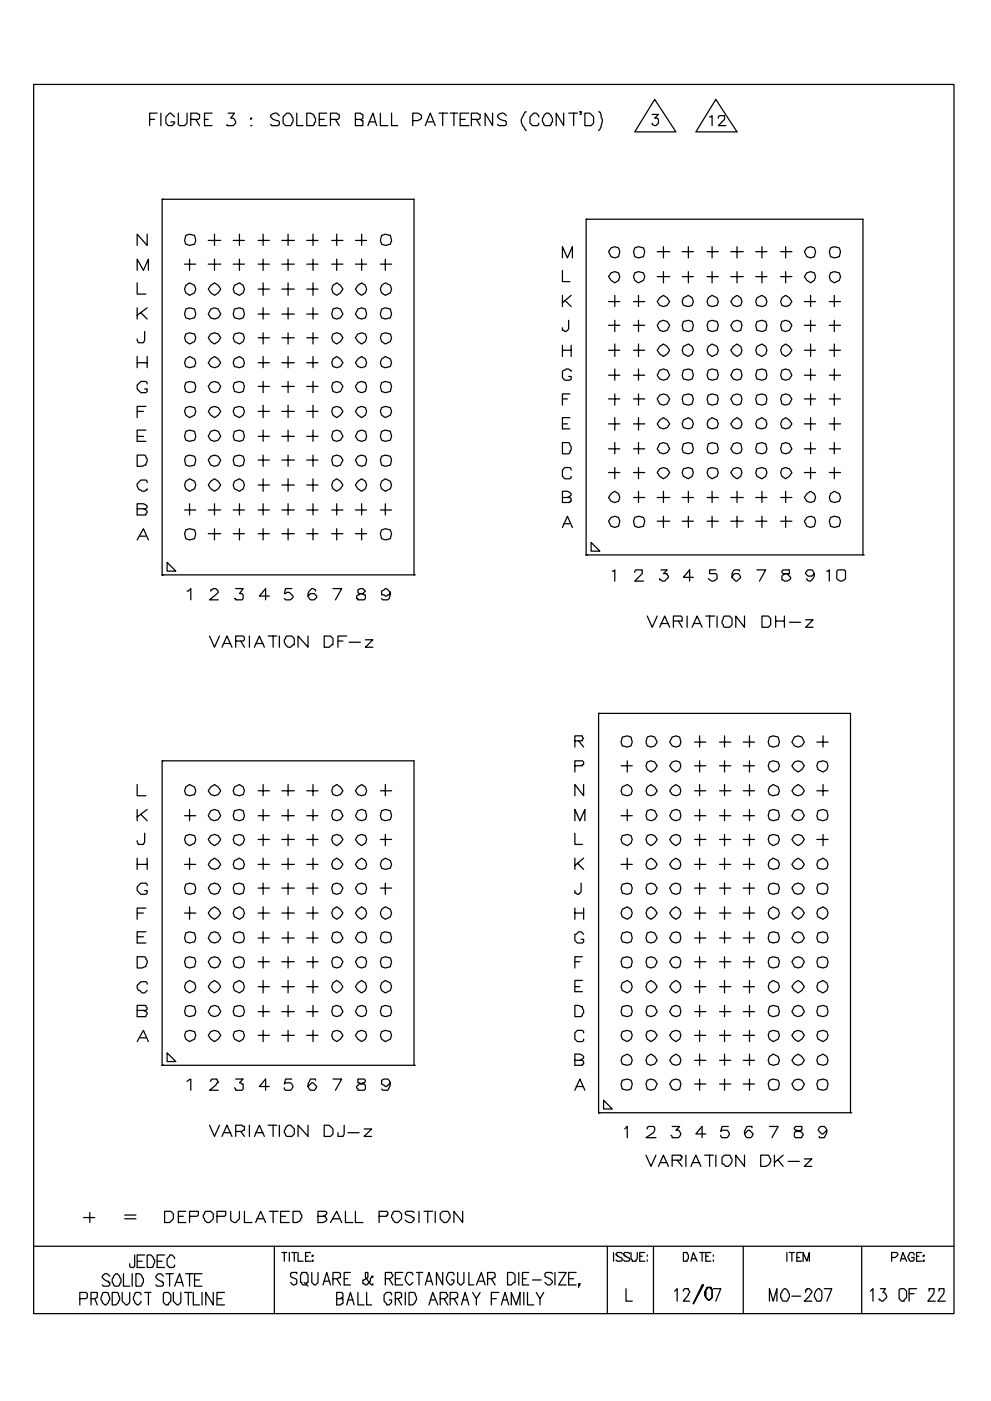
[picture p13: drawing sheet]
<svg xmlns="http://www.w3.org/2000/svg" width="210mm" height="297mm" viewBox="0 0 210 297" stroke-linecap="round" stroke-linejoin="round" font-family="sans-serif">
<g fill="none" stroke="#000" stroke-width=".26">
<path d="M7.1 17.9h195.3v260.6h-195.3zM31.7 25.3h1.1M33.3 24h-1.6v2.6M34.1 24v2.6M37 24.8l-.8-.8h-.2l-.8 .8v1.3l.5 .5h.8l.5-.5v-.3h-.8M37.8 24v2.4l.3 .2h1.1l.5-.5v-2.1M40.5 25.3h1.6l.2-.3v-.7h-.2l-.3-.3h-1.3v2.6M41.5 25.3l.8 1.3M43.4 25.3h.8M45 24h-1.6v2.6h1.6M48.4 24h1.3l-.8 1h.6l.2 .3 .3 .8-.5 .5h-1.3v-.2M53.2 25h.2l-.2 .3z"/>
<path d="M53.2 26.6h.2zM59.3 24.5l-.6-.5a1.02 1.02 0 0 0-1.3 .8l.5 .5 1.1 .3 .3 .2v.6l-.3 .2h-1.3l-.3-.2M60.1 24.8l.8-.8h.5l.5 .5v.3l.3 .2v.8l-.6 .8h-1l-.5-.5zM63 24v2.6h1.3M65.1 24h.8l.8 .5v.3l.2 .2v.8l-.5 .8h-1.3zM67.7 25.3h1.1M69.3 24h-1.6v2.6h1.6M70.1 25.3h1.6l.3-.3v-.7h-.3l-.3-.3h-1.3v2.6M71.2 25.3l.8 1.3M75.4 25.3h1.3l.3-.3v-.7h-.3l-.2-.3h-1.1v2.6h1.6v-1h-.3l-.2-.3M78.1 26.6l1-2.6 .8 2.6M78.3 25.8h1.3"/>
<path d="M80.7 24v2.6h1.6M83.1 24v2.6h1.3M87.6 25.6h1l.6-.3 .2-.3v-.5l-.8-.5h-1v2.6M90.2 26.6l1.1-2.6 1 2.6M90.8 25.8h1M93.1 24h1.9M93.9 24v2.6M95.5 24h1.6M96.3 24v2.6M97.6 25.3h1.1M99.5 24h-1.9v2.6h1.9M100 25.3h1.6l.3-.3v-.7h-.3l-.3-.3h-1.3v2.6"/>
<path d="M101.1 25.3l.8 1.3M104.5 24v2.6l-1.6-2.6v2.6M107.4 24.5l-.5-.5a1.02 1.02 0 0 0-1.3 .8l.5 .5 1.1 .3 .2 .2v.6l-.2 .2h-1.4l-.2-.2M111.7 23.7h-.3l-.8 1.6 .3 1.3 .8 1.1M114.3 24.8v-.3l-.5-.5h-.6l-.8 .8v1.3l.6 .5h1l.3-.2v-.3M115.4 24.5l.5-.5h.5l.5 .5v.3l.3 .2v.8l-.5 .8h-1.1l-.2-.2v-.3l-.3-.3v-.8l.3-.2zM119.6 24v2.6l-1.6-2.6v2.6M120.6 24h1.9M121.7 24v2.6M123.3 23.7h-.3h.3v.6h-.3M124.1 24h1l.8 .8v1.3l-.5 .5h-1.3zM127 23.7h.3l.2 .6 .3 1.5a3 3 0 0 1-.8 1.9"/>
<path d="M138.4 24.3h1.3l-.8 .7h.5l.3 .3v.8l-.5 .5-.8-.2v-.3M138.9 21.1l4.5 6.9h-8.7zM150.5 24.8h.3l.3-.3v2.1M151.9 21.1l4.5 6.9h-8.8zM152.4 25v-.2l.3-.3h1v.8l-1.3 1.3h1.6M29.1 60v2.4h1.9M29.1 57.3v-2.4l1.3 2.4 1.1-2.4v2.4M31.2 49.7v2.3l-2.1-2.3v2.3M34.4 42.2h.3M39.2 56h2.3M39.4 49.9l.8-.2 1.1 .2 .2 1.1-.2 .8-1.1 .2-.8-.2-.2-.8zM40.2 54.9v2.4"/>
<path d="M44.2 51h2.6M44.2 56h2.6M45.5 49.7v2.3M45.5 54.9v2.4M49.5 51h2.4M49.5 56h2.4M50.8 49.7v2.3M50.8 54.9v2.4M54.8 51h2.3M54.8 56h2.3M55.8 49.7v2.3M55.8 54.9v2.4"/>
<path d="M55.8 60v2.6M59.8 51h2.6M59.8 56h2.6M61.1 49.7v2.3M61.1 54.9v2.4M61.1 60v2.6M65.1 51h2.4M65.1 56h2.4M66.4 49.7v2.3M66.4 54.9v2.4M66.4 60v2.6M70.4 51h2.4"/>
<path d="M70.4 56h2.4M71.4 49.7v2.3M71.4 54.9v2.4M75.4 51h2.4M75.4 56h2.4M76.7 49.7v2.3M76.7 54.9v2.4M80.7 56h2.4M81 49.9l.8-.2 1 .2 .3 1.1-.3 .8-1 .2-.8-.2-.3-.8zM81.8 54.9v2.4M119.3 57.3v2.4h1.6M119.3 54.7v-2.4l1.1 2.4 1-2.4v2.4"/>
<path d="M124.4 46.5h.2M129.6 52.6l.8-.3 .8 .3 .3 .8-.3 1-.8 .3-.8-.3-.5-1zM129.6 57.9l.8-.3 .8 .3 .3 .7-.3 .8-.8 .6-.8-.6-.5-.8zM134.7 57.9l.8-.3 1 .3 .3 .7-.3 .8-1 .6-.8-.6-.3-.8zM134.7 52.6l.8-.3 1 .3 .3 .8-.3 1-1 .3-.8-.3-.3-1zM139.4 58.6h2.7M139.4 53.4h2.7M140.8 52.3v2.4M140.8 57.6v2.4M144.7 58.6h2.4M144.7 53.4h2.4M146 52.3v2.4"/>
<path d="M146 57.6v2.4M150 58.6h2.4M150 53.4h2.4M151.1 52.3v2.4M151.1 57.6v2.4M155 58.6h2.7M155 53.4h2.7M156.4 52.3v2.4M156.4 57.6v2.4M160.3 58.6h2.4M160.3 53.4h2.4M161.7 52.3v2.4"/>
<path d="M161.7 57.6v2.4M165.6 58.6h2.4M165.6 53.4h2.4M166.7 52.3v2.4M166.7 57.6v2.4M171.2 52.6l.8-.3 .8 .3 .2 .8-.2 1-.8 .3-.8-.3-.5-1zM171.2 57.9l.8-.3 .8 .3 .2 .7-.2 .8-.8 .6-.8-.6-.5-.8zM176.2 57.9l.8-.3 1.1 .3 .2 .7-.2 .8-1.1 .6-.8-.6-.3-.8zM176.2 52.6l.8-.3 1.1 .3 .2 .8-.2 1-1.1 .3-.8-.3-.3-1zM29.1 76.9h2.1M29.1 65.3v2.3M29.1 75.6v2.4"/>
<path d="M29.9 66.3l1.3 1.3M30.7 70.3v1.8l-.3 .6h-1l-.3-.8M31.2 75.6v2.4M31.2 65.3l-2.1 1.6M39.4 76.1l.8-.5 1.1 .5 .2 .8-.2 .8-1.1 .3-.8-.3-.2-.8zM39.4 70.8l.8-.2 1.1 .2 .2 .8-.2 .8-1.1 .5-.8-.5-.2-.8zM39.4 65.5l.8-.2 1.1 .2 .2 1.1-.2 .8-1.1 .2-.8-.2-.2-.8zM39.4 60.5l.8-.5 1.1 .5 .2 .8-.2 .8-1.1 .5-.8-.5-.2-.8zM44.7 76.1l.8-.5 .8 .5 .5 .8-.5 .8-.8 .3-.8-.3-.5-.8zM44.7 70.8l.8-.2 .8 .2 .5 .8-.5 .8-.8 .5-.8-.5-.5-.8zM44.7 65.5l.8-.2 .8 .2 .5 1.1-.5 .8-.8 .2-.8-.2-.5-.8zM44.7 60.5l.8-.5 .8 .5 .5 .8-.5 .8-.8 .5-.8-.5-.5-.8z"/>
<path d="M49.7 76.1l1.1-.5 .8 .5 .3 .8-.3 .8-.8 .3-1.1-.3-.2-.8zM49.7 70.8l1.1-.2 .8 .2 .3 .8-.3 .8-.8 .5-1.1-.5-.2-.8zM49.7 65.5l1.1-.2 .8 .2 .3 1.1-.3 .8-.8 .2-1.1-.2-.2-.8zM49.7 60.5l1.1-.5 .8 .5 .3 .8-.3 .8-.8 .5-1.1-.5-.2-.8zM54.8 66.6h2.3M54.8 71.6h2.3M54.8 76.9h2.3M54.8 61.3h2.3M55.8 65.3v2.3M55.8 70.6v2.3M55.8 75.6v2.4M59.8 66.6h2.6"/>
<path d="M59.8 71.6h2.6M59.8 76.9h2.6M59.8 61.3h2.6M61.1 65.3v2.3M61.1 70.6v2.3M61.1 75.6v2.4M65.1 66.6h2.4M65.1 71.6h2.4M65.1 76.9h2.4M65.1 61.3h2.4M66.4 65.3v2.3M66.4 70.6v2.3"/>
<path d="M66.4 75.6v2.4M70.6 76.1l.8-.5 .8 .5 .6 .8-.6 .8-.8 .3-.8-.3-.2-.8zM70.6 70.8l.8-.2 .8 .2 .6 .8-.6 .8-.8 .5-.8-.5-.2-.8zM70.6 65.5l.8-.2 .8 .2 .6 1.1-.6 .8-.8 .2-.8-.2-.2-.8zM70.6 60.5l.8-.5 .8 .5 .6 .8-.6 .8-.8 .5-.8-.5-.2-.8zM75.9 70.8l.8-.2 .8 .2 .3 .8-.3 .8-.8 .5-.8-.5-.5-.8zM75.9 65.5l.8-.2 .8 .2 .3 1.1-.3 .8-.8 .2-.8-.2-.5-.8zM75.9 76.1l.8-.5 .8 .5 .3 .8-.3 .8-.8 .3-.8-.3-.5-.8zM75.9 60.5l.8-.5 .8 .5 .3 .8-.3 .8-.8 .5-.8-.5-.5-.8zM81 76.1l.8-.5 1 .5 .3 .8-.3 .8-1 .3-.8-.3-.3-.8zM81 65.5l.8-.2 1 .2 .3 1.1-.3 .8-1 .2-.8-.2-.3-.8zM81 70.8l.8-.2 1 .2 .3 .8-.3 .8-1 .5-.8-.5-.3-.8z"/>
<path d="M81 60.5l.8-.5 1 .5 .3 .8-.3 .8-1 .5-.8-.5-.3-.8zM119.3 74.3h1.9M119.3 62.6v2.4M119.3 73.2v2.4M119.9 63.7l1.3 1.3M120.6 67.9v1.9l-.5 .5h-.2l-.3-.3h-.3v-.5M121.2 78.8v-.3h-.3l-.3-.3h-.5l-.8 .6v1.3l.6 .5h1l.3-.3v-.5h-.6M121.2 62.6l-1.9 1.6M121.2 73.2v2.4M129.1 63.9h2.4M129.1 69h2.4M129.1 74.3h2.4"/>
<path d="M129.1 79.6h2.4M130.4 62.6v2.4M130.4 67.9v2.4M130.4 72.9v2.7M130.4 78.2v2.4M134.4 63.9h2.4M134.4 69h2.4M134.4 74.3h2.4M134.4 79.6h2.4M135.5 62.6v2.4M135.5 67.9v2.4M135.5 72.9v2.7"/>
<path d="M135.5 78.2v2.4M140 78.5l.8-.3 .8 .3 .5 1.1-.5 .7-.8 .3-.8-.3-.6-.7zM140 73.5l.8-.6 .8 .6 .5 .8-.5 .8-.8 .5-.8-.5-.6-.8zM140 68.2l.8-.3 .8 .3 .5 .8-.5 1-.8 .3-.8-.3-.6-1zM140 63.1l.8-.5 .8 .5 .5 .8-.5 .8-.8 .3-.8-.3-.6-.8zM145 63.1l1-.5 .8 .5 .3 .8-.3 .8-.8 .3-1-.3-.3-.8zM145 68.2l1-.3 .8 .3 .3 .8-.3 1-.8 .3-1-.3-.3-1zM145 73.5l1-.6 .8 .6 .3 .8-.3 .8-.8 .5-1-.5-.3-.8zM145 78.5l1-.3 .8 .3 .3 1.1-.3 .7-.8 .3-1-.3-.3-.7zM150.3 78.5l.8-.3 1 .3 .3 1.1-.3 .7-1 .3-.8-.3-.3-.7zM150.3 73.5l.8-.6 1 .6 .3 .8-.3 .8-1 .5-.8-.5-.3-.8zM150.3 68.2l.8-.3 1 .3 .3 .8-.3 1-1 .3-.8-.3-.3-1z"/>
<path d="M150.3 63.1l.8-.5 1 .5 .3 .8-.3 .8-1 .3-.8-.3-.3-.8zM155.6 63.1l.8-.5 .8 .5 .2 .8-.2 .8-.8 .3-.8-.3-.6-.8zM155.6 68.2l.8-.3 .8 .3 .2 .8-.2 1-.8 .3-.8-.3-.6-1zM155.6 73.5l.8-.6 .8 .6 .2 .8-.2 .8-.8 .5-.8-.5-.6-.8zM155.6 78.5l.8-.3 .8 .3 .2 1.1-.2 .7-.8 .3-.8-.3-.6-.7zM160.6 78.5l1.1-.3 .8 .3 .2 1.1-.2 .7-.8 .3-1.1-.3-.3-.7zM160.6 73.5l1.1-.6 .8 .6 .2 .8-.2 .8-.8 .5-1.1-.5-.3-.8zM160.6 68.2l1.1-.3 .8 .3 .2 .8-.2 1-.8 .3-1.1-.3-.3-1zM160.6 63.1l1.1-.5 .8 .5 .2 .8-.2 .8-.8 .3-1.1-.3-.3-.8zM165.9 68.2l.8-.3 .8 .3 .5 .8-.5 1-.8 .3-.8-.3-.3-1zM165.9 63.1l.8-.5 .8 .5 .5 .8-.5 .8-.8 .3-.8-.3-.3-.8zM165.9 73.5l.8-.6 .8 .6 .5 .8-.5 .8-.8 .5-.8-.5-.3-.8z"/>
<path d="M165.9 78.5l.8-.3 .8 .3 .5 1.1-.5 .7-.8 .3-.8-.3-.3-.7zM170.7 63.9h2.3M170.7 69h2.3M170.7 74.3h2.3M170.7 79.6h2.3M172 62.6v2.4M172 67.9v2.4M172 72.9v2.7M172 78.2v2.4M175.9 63.9h2.4M175.9 69h2.4M175.9 74.3h2.4"/>
<path d="M175.9 79.6h2.4M177 62.6v2.4M177 67.9v2.4M177 72.9v2.7M177 78.2v2.4M29.1 96.5h1.6l.3 .2v.3l.2 .3-.2 1.3-.8 .3h-1.1zM29.1 87.2h1.3M29.1 92.5h1.3M31 86.2h-1.9v2.3M31 91.2h-1.9v2.4h1.9M31.2 81.4v-.3l-.2-.2h-1.1l-.8 .8v.8l.8 .8h1.1l.2-.3v-.5h-.5M39.4 86.4l.8-.2 1.1 .2 .2 .8-.2 .8-1.1 .5-.8-.5-.2-.8z"/>
<path d="M39.4 81.1l.8-.2 1.1 .2 .2 .8-.2 1.1-1.1 .3-.8-.3-.2-1.1zM39.4 91.5l.8-.3 1.1 .3 .2 1-.2 .8-1.1 .3-.8-.3-.2-.8zM39.4 96.7l.8-.2 1.1 .2 .2 .8-.2 1.1-1.1 .3-.8-.3-.2-1.1zM44.7 91.5l.8-.3 .8 .3 .5 1-.5 .8-.8 .3-.8-.3-.5-.8zM44.7 86.4l.8-.2 .8 .2 .5 .8-.5 .8-.8 .5-.8-.5-.5-.8zM44.7 96.7l.8-.2 .8 .2 .5 .8-.5 1.1-.8 .3-.8-.3-.5-1.1zM44.7 81.1l.8-.2 .8 .2 .5 .8-.5 1.1-.8 .3-.8-.3-.5-1.1zM49.7 91.5l1.1-.3 .8 .3 .3 1-.3 .8-.8 .3-1.1-.3-.2-.8zM49.7 86.4l1.1-.2 .8 .2 .3 .8-.3 .8-.8 .5-1.1-.5-.2-.8zM49.7 81.1l1.1-.2 .8 .2 .3 .8-.3 1.1-.8 .3-1.1-.3-.2-1.1zM49.7 96.7l1.1-.2 .8 .2 .3 .8-.3 1.1-.8 .3-1.1-.3-.2-1.1zM54.8 81.9h2.3"/>
<path d="M54.8 87.2h2.3M54.8 92.5h2.3M54.8 97.5h2.3M55.8 80.9v2.4M55.8 85.9v2.6M55.8 91.2v2.4M55.8 96.5v2.4M59.8 81.9h2.6M59.8 87.2h2.6M59.8 92.5h2.6M59.8 97.5h2.6M61.1 80.9v2.4"/>
<path d="M61.1 85.9v2.6M61.1 91.2v2.4M61.1 96.5v2.4M65.1 81.9h2.4M65.1 87.2h2.4M65.1 92.5h2.4M65.1 97.5h2.4M66.4 80.9v2.4M66.4 85.9v2.6M66.4 91.2v2.4M66.4 96.5v2.4M70.6 91.5l.8-.3 .8 .3 .6 1-.6 .8-.8 .3-.8-.3-.2-.8z"/>
<path d="M70.6 86.4l.8-.2 .8 .2 .6 .8-.6 .8-.8 .5-.8-.5-.2-.8zM70.6 81.1l.8-.2 .8 .2 .6 .8-.6 1.1-.8 .3-.8-.3-.2-1.1zM70.6 96.7l.8-.2 .8 .2 .6 .8-.6 1.1-.8 .3-.8-.3-.2-1.1zM75.9 91.5l.8-.3 .8 .3 .3 1-.3 .8-.8 .3-.8-.3-.5-.8zM75.9 81.1l.8-.2 .8 .2 .3 .8-.3 1.1-.8 .3-.8-.3-.5-1.1zM75.9 96.7l.8-.2 .8 .2 .3 .8-.3 1.1-.8 .3-.8-.3-.5-1.1zM75.9 86.4l.8-.2 .8 .2 .3 .8-.3 .8-.8 .5-.8-.5-.5-.8zM81 86.4l.8-.2 1 .2 .3 .8-.3 .8-1 .5-.8-.5-.3-.8zM81 96.7l.8-.2 1 .2 .3 .8-.3 1.1-1 .3-.8-.3-.3-1.1zM81 81.1l.8-.2 1 .2 .3 .8-.3 1.1-1 .3-.8-.3-.3-1.1zM81 91.5l.8-.3 1 .3 .3 1-.3 .8-1 .3-.8-.3-.3-.8zM119.3 93.8h1.3l.3 .3v.3l.3 .2v.8l-.6 .8h-1.3z"/>
<path d="M119.3 84.6h1.1M119.3 89.9h1.1M120.9 83.5h-1.6v2.4M120.9 88.5h-1.6v2.4h1.6M121.2 99.7v-.3l-.3-.3h-1l-.6 .6v1.3l.6 .5h1l.3-.3v-.2M129.1 84.6h2.4M129.1 89.9h2.4M129.1 95.2h2.4M130.4 83.5v2.4M130.4 88.5v2.7M130.4 93.8v2.4M130.4 99.1v2.4"/>
<path d="M134.4 84.6h2.4M134.4 89.9h2.4M134.4 95.2h2.4M135.5 83.5v2.4M135.5 88.5v2.7M135.5 93.8v2.4M135.5 99.1v2.4M140 89.1l.8-.6 .8 .6 .5 .8-.5 .8-.8 .2-.8-.2-.6-.8zM140 83.8l.8-.3 .8 .3 .5 .8-.5 1-.8 .3-.8-.3-.6-1zM140 94.1l.8-.3 .8 .3 .5 1.1-.5 .8-.8 .2-.8-.2-.6-.8zM140 99.4l.8-.3 .8 .3 .5 .8-.5 .8-.8 .5-.8-.5-.6-.8zM145 99.4l1-.3 .8 .3 .3 .8-.3 .8-.8 .5-1-.5-.3-.8z"/>
<path d="M145 94.1l1-.3 .8 .3 .3 1.1-.3 .8-.8 .2-1-.2-.3-.8zM145 83.8l1-.3 .8 .3 .3 .8-.3 1-.8 .3-1-.3-.3-1zM145 89.1l1-.6 .8 .6 .3 .8-.3 .8-.8 .2-1-.2-.3-.8zM150.3 89.1l.8-.6 1 .6 .3 .8-.3 .8-1 .2-.8-.2-.3-.8zM150.3 83.8l.8-.3 1 .3 .3 .8-.3 1-1 .3-.8-.3-.3-1zM150.3 94.1l.8-.3 1 .3 .3 1.1-.3 .8-1 .2-.8-.2-.3-.8zM150.3 99.4l.8-.3 1 .3 .3 .8-.3 .8-1 .5-.8-.5-.3-.8zM155.6 99.4l.8-.3 .8 .3 .2 .8-.2 .8-.8 .5-.8-.5-.6-.8zM155.6 94.1l.8-.3 .8 .3 .2 1.1-.2 .8-.8 .2-.8-.2-.6-.8zM155.6 83.8l.8-.3 .8 .3 .2 .8-.2 1-.8 .3-.8-.3-.6-1zM155.6 89.1l.8-.6 .8 .6 .2 .8-.2 .8-.8 .2-.8-.2-.6-.8zM160.6 89.1l1.1-.6 .8 .6 .2 .8-.2 .8-.8 .2-1.1-.2-.3-.8z"/>
<path d="M160.6 83.8l1.1-.3 .8 .3 .2 .8-.2 1-.8 .3-1.1-.3-.3-1zM160.6 94.1l1.1-.3 .8 .3 .2 1.1-.2 .8-.8 .2-1.1-.2-.3-.8zM160.6 99.4l1.1-.3 .8 .3 .2 .8-.2 .8-.8 .5-1.1-.5-.3-.8zM165.9 89.1l.8-.6 .8 .6 .5 .8-.5 .8-.8 .2-.8-.2-.3-.8zM165.9 94.1l.8-.3 .8 .3 .5 1.1-.5 .8-.8 .2-.8-.2-.3-.8zM165.9 83.8l.8-.3 .8 .3 .5 .8-.5 1-.8 .3-.8-.3-.3-1zM165.9 99.4l.8-.3 .8 .3 .5 .8-.5 .8-.8 .5-.8-.5-.3-.8zM170.7 84.6h2.3M170.7 89.9h2.3M170.7 95.2h2.3M172 83.5v2.4M172 88.5v2.7"/>
<path d="M172 93.8v2.4M172 99.1v2.4M175.9 84.6h2.4M175.9 89.9h2.4M175.9 95.2h2.4M177 83.5v2.4M177 88.5v2.7M177 93.8v2.4M177 99.1v2.4M29.1 107.9h1.9l.2-.3v-.3l-.2-.2-.6-.3h-1.3v2.4h1.9l.2-.8-.8-.5M29.1 114.5l1.3-2.4 1.1 2.4M29.6 113.7h1.4"/>
<path d="M31.2 102.3v-.3l-.2-.2h-1.1l-.8 .8a1.02 1.02 0 0 0 .8 1.3l.3 .3h.5l.3-.3h.2v-.3M35.5 119.2l1.8 1.9h-1.8zM39.2 108.1h2.3M39.4 112.4l.8-.3 1.1 .3 .2 .8-.2 1-1.1 .3-.8-.3-.2-1zM39.4 102l.8-.5 1.1 .5 .2 .8-.2 .8-1.1 .6-.8-.6-.2-.8zM40.2 106.8v2.4M44.2 108.1h2.6M44.2 113.2h2.6M44.7 102l.8-.5 .8 .5 .5 .8-.5 .8-.8 .6-.8-.6-.5-.8zM45.5 106.8v2.4M45.5 112.1v2.4M49.5 108.1h2.4"/>
<path d="M49.5 113.2h2.4M49.7 102l1.1-.5 .8 .5 .3 .8-.3 .8-.8 .6-1.1-.6-.2-.8zM50.8 106.8v2.4M50.8 112.1v2.4M54.8 108.1h2.3M54.8 113.2h2.3M54.8 102.8h2.3M55.8 101.5v2.7M55.8 106.8v2.4M55.8 112.1v2.4M59.8 108.1h2.6M59.8 113.2h2.6"/>
<path d="M59.8 102.8h2.6M61.1 101.5v2.7M61.1 106.8v2.4M61.1 112.1v2.4M65.1 108.1h2.4M65.1 113.2h2.4M65.1 102.8h2.4M66.4 101.5v2.7M66.4 106.8v2.4M66.4 112.1v2.4M70.4 108.1h2.4M70.4 113.2h2.4"/>
<path d="M70.6 102l.8-.5 .8 .5 .6 .8-.6 .8-.8 .6-.8-.6-.2-.8zM71.4 106.8v2.4M71.4 112.1v2.4M75.4 108.1h2.4M75.4 113.2h2.4M75.9 102l.8-.5 .8 .5 .3 .8-.3 .8-.8 .6-.8-.6-.5-.8zM76.7 106.8v2.4M76.7 112.1v2.4M80.7 108.1h2.4M81 112.4l.8-.3 1 .3 .3 .8-.3 1-1 .3-.8-.3-.3-1zM81 102l.8-.5 1 .5 .3 .8-.3 .8-1 .6-.8-.6-.3-.8zM81.8 106.8v2.4"/>
<path d="M119.3 105.5h1.1l.8-.5v-.3l-.8-.5h-1.1v2.3h1.6v-.2h.3v-.6l-.3-.2h-.5M119.3 111.8l1.1-2.4 1 2.4M119.6 111h1.3M125.4 115l1.9 1.9h-1.9zM129.1 100.2h2.4M129.6 104.7l.8-.5 .8 .5 .3 .8-.3 .8-.8 .2-.8-.2-.5-.8zM129.6 109.7l.8-.3 .8 .3 .3 .8-.3 1.1-.8 .2-.8-.2-.5-1.1zM134.4 100.2h2.4M134.4 105.5h2.4M134.7 109.7l.8-.3 1 .3 .3 .8-.3 1.1-1 .2-.8-.2-.3-1.1zM135.5 104.2v2.3M139.4 105.5h2.7"/>
<path d="M139.4 110.5h2.7M140.8 104.2v2.3M140.8 109.4v2.4M144.7 105.5h2.4M144.7 110.5h2.4M146 104.2v2.3M146 109.4v2.4M150 105.5h2.4M150 110.5h2.4M151.1 104.2v2.3M151.1 109.4v2.4M155 105.5h2.7"/>
<path d="M155 110.5h2.7M156.4 104.2v2.3M156.4 109.4v2.4M160.3 105.5h2.4M160.3 110.5h2.4M161.7 104.2v2.3M161.7 109.4v2.4M165.6 105.5h2.4M165.6 110.5h2.4M166.7 104.2v2.3M166.7 109.4v2.4M170.7 100.2h2.3"/>
<path d="M171.2 104.7l.8-.5 .8 .5 .2 .8-.2 .8-.8 .2-.8-.2-.5-.8zM171.2 109.7l.8-.3 .8 .3 .2 .8-.2 1.1-.8 .2-.8-.2-.5-1.1zM175.9 100.2h2.4M176.2 109.7l.8-.3 1.1 .3 .2 .8-.2 1.1-1.1 .2-.8-.2-.3-1.1zM176.2 104.7l.8-.5 1.1 .5 .2 .8-.2 .8-1.1 .2-.8-.2-.3-.8zM183.1 117.7v-71.2h-58.7v71.2h59M39.7 125.3h.3l.5-.5v2.4M44.4 134.8l1.1 2.4 1.1-2.4M44.7 125.3v-.2h.3l.2-.3h.6l.5 .5v.3l-1.9 1.6h1.9M47.1 137.2l1.1-2.4 1 2.4M47.6 136.4h1.3M50 124.8h1.6l-.8 1.1h.5l.3 .2v.8l-.3 .3h-1.3v-.3h-.3"/>
<path d="M50 135.9h1.6l.3-.3v-.5l-.3-.3h-1.6v2.4M51.1 135.9l.8 1.3M52.9 134.8v2.4M54 137.2l1-2.4 1.1 2.4M54.2 136.4h1.6M56.9 134.8h1.8M57.1 126.4h-2.1l1.4-1.6v2.4M57.9 134.8v2.4M59.3 134.8v2.4M60.9 134.8h1l.5 .6v1.3h-.2l-.6 .5h-.5l-.8-1v-.6zM61.9 124.8h-1.3l-.3 1.1h.3l.3-.3h.5l.8 .8v.2l-.6 .6h-1l-.3-.3M65.4 134.8v2.4l-2.2-2.4v2.4"/>
<path d="M66.9 125.3v-.2l-.5-.3a1.33 1.33 0 0 0-1 1 1.33 1.33 0 0 0 .5 1.4h.8l.5-.6v-.2l-.5-.5h-.8l-.5 .5M68.8 134.8h1.3l.5 .6v1.3h-.2l-.6 .5h-1zM70.6 124.8h1.9l-1.3 2.4M71.7 135.9h1.1M73.6 134.8h-1.9v2.4M74.1 136.2h2.4M75.9 125.1v.5l.3 .3 1.3 .2v.8l-.2 .3h-1.4v-.3h-.2v-.5l.2-.3h.3l.3-.2h.5l.5-.6-.5-.5h-.5zM77.5 135.6h1.6l-1.6 1.6h1.6M82.8 125.6l-.3 .5-.7 .3-.3-.3h-.5v-.8l.8-.5h.2l.8 .8v.5l-.3 .8-.2 .3h-1.1l-.2-.3M87.8 121.9v-79.7h-53.4v79.7h53.7M129.9 121.1h.3l.2-.3v2.4M134.7 121.4v-.3l.2-.3h1.4v.8l-1.6 1.6h1.8"/>
<path d="M137.3 130.6l1.1 2.4 1-2.4M140 133l1-2.4 1.1 2.4M140.2 120.8h1.4l-.8 .8h.8l.2 .8-.8 .8h-.5l-.3-.3h-.2v-.2M140.2 132.2h1.6M142.9 131.7h1.8v-.8l-.2-.3h-1.6v2.4M143.9 131.7l.8 1.3M145.8 130.6v2.4M146.8 133l1.1-2.4 1.1 2.4M147.1 122.4h-2.1l1.3-1.6v2.4M147.1 132.2h1.3M149.8 130.6h1.8M150.5 130.6v2.4"/>
<path d="M151.9 120.8h-1.4v.8h1.4l.2 .3v.8a1.07 1.07 0 0 1-1.8 0M152.1 130.6v2.4M153.5 130.9l.2-.3h1.1l.5 .5v1.4l-.5 .5h-1.1l-.2-.3v-.2l-.3-.3zM156.9 121.1v-.3h-1.1l-.5 .8v.8l.8 .8h.3l.8-.8-.6-.8h-.8l-.5 .8M158 130.6v2.4l-1.9-2.4v2.4M160.6 120.8h1.9l-1.4 2.4M161.7 130.6h1.3l.5 .5v1.4l-.5 .5h-1.3zM164.6 130.6v2.4M164.6 131.7h1.8M165.9 121.1v.3l.3 .2h.8l.7 .8a1.02 1.02 0 0 1-1.3 .8l-.2-.3h-.3v-.8l.8-.5h.8v-.8h-1.3zM166.4 130.6v2.4M167.5 131.9h2.4"/>
<path d="M170.9 131.4h1.6l-1.6 1.6h1.6M172.8 121.6l-.6 .5h-.8l-.5-.5v-.2l.5-.6h.8a1.33 1.33 0 0 1 .6 1.4 1.33 1.33 0 0 1-1.1 1l-.5-.3v-.2M175.4 121.1h.3l.2-.3v2.4M177.5 121.1l.3-.3h1.3l.3 .3v1.6a1.07 1.07 0 0 1-1.9 0zM122 157.1h1.6v-.3l.2-.3-.2-.2v-.3h-1.6v2.4M122.8 157.1l1 1.3M127 151.3h.3M132 156.3l1.1-.3 .8 .3 .2 1-.2 .8-.8 .3-1.1-.3-.2-.8zM137.3 156.3l.8-.3 .8 .3 .5 1-.5 .8-.8 .3-.8-.3-.2-.8zM142.6 156.3l.8-.3 .8 .3 .3 1-.3 .8-.8 .3-.8-.3-.5-.8zM147.4 157.3h2.4M148.4 156v2.4"/>
<path d="M152.7 157.3h2.3M153.7 156v2.4M157.7 157.3h2.4M159 156v2.4M163.2 156.3l.8-.3 1.1 .3 .3 1-.3 .8-1.1 .3-.8-.3-.2-.8zM168.5 156.3l.8-.3 .8 .3 .6 1-.6 .8-.8 .3-.8-.3-.5-.8zM173.3 157.3h2.4M174.6 156v2.4M29.1 166.3v2.4h1.9M29.1 171.6v2.4M29.9 172.7l1.3 1.3M30.7 176.7v1.8l-.3 .5h-1l-.3-.8"/>
<path d="M31.2 171.6l-2.1 1.6M34.4 161.3h.3M39.2 172.9h2.3M39.4 166.9l.8-.6 1.1 .6 .2 .8-.2 .8-1.1 .2-.8-.2-.2-.8zM39.4 177.2l.8-.3 1.1 .3 .2 .8-.2 .8-1.1 .5-.8-.5-.2-.8zM40.2 171.6v2.4M44.7 166.9l.8-.6 .8 .6 .5 .8-.5 .8-.8 .2-.8-.2-.5-.8zM44.7 171.9l.8-.3 .8 .3 .5 1-.5 .8-.8 .3-.8-.3-.5-.8zM44.7 177.2l.8-.3 .8 .3 .5 .8-.5 .8-.8 .5-.8-.5-.5-.8zM49.7 166.9l1.1-.6 .8 .6 .3 .8-.3 .8-.8 .2-1.1-.2-.2-.8zM49.7 171.9l1.1-.3 .8 .3 .3 1-.3 .8-.8 .3-1.1-.3-.2-.8zM49.7 177.2l1.1-.3 .8 .3 .3 .8-.3 .8-.8 .5-1.1-.5-.2-.8z"/>
<path d="M54.8 178h2.3M54.8 167.7h2.3M54.8 172.9h2.3M55.8 166.3v2.4M55.8 171.6v2.4M55.8 176.9v2.4M59.8 178h2.6M59.8 167.7h2.6M59.8 172.9h2.6M61.1 166.3v2.4M61.1 171.6v2.4M61.1 176.9v2.4"/>
<path d="M65.1 178h2.4M65.1 167.7h2.4M65.1 172.9h2.4M66.4 166.3v2.4M66.4 171.6v2.4M66.4 176.9v2.4M70.6 166.9l.8-.6 .8 .6 .6 .8-.6 .8-.8 .2-.8-.2-.2-.8zM70.6 171.9l.8-.3 .8 .3 .6 1-.6 .8-.8 .3-.8-.3-.2-.8zM70.6 177.2l.8-.3 .8 .3 .6 .8-.6 .8-.8 .5-.8-.5-.2-.8zM75.9 166.9l.8-.6 .8 .6 .3 .8-.3 .8-.8 .2-.8-.2-.5-.8zM75.9 171.9l.8-.3 .8 .3 .3 1-.3 .8-.8 .3-.8-.3-.5-.8zM75.9 177.2l.8-.3 .8 .3 .3 .8-.3 .8-.8 .5-.8-.5-.5-.8z"/>
<path d="M80.7 178h2.4M80.7 167.7h2.4M81 171.9l.8-.3 1 .3 .3 1-.3 .8-1 .3-.8-.3-.3-.8zM81.8 166.3v2.4M81.8 176.9v2.4M122 162.4h1.6v-.3h.2v-.5l-.2-.3h-1.6v2.4M122 174v-2.4l1 2.4 1.1-2.4v2.4M122 176.7v2.3h1.6M123.8 166.3v2.4l-1.8-2.4v2.4M131.8 172.9h2.3M131.8 162.4h2.3M132 166.9l1.1-.6 .8 .6 .2 .8-.2 .8-.8 .2-1.1-.2-.2-.8z"/>
<path d="M132 177.2l1.1-.3 .8 .3 .2 .8-.2 .8-.8 .5-1.1-.5-.2-.8zM133.1 161.3v2.4M133.1 171.6v2.4M137.3 161.6l.8-.3 .8 .3 .5 .8-.5 .8-.8 .5-.8-.5-.2-.8zM137.3 166.9l.8-.6 .8 .6 .5 .8-.5 .8-.8 .2-.8-.2-.2-.8zM137.3 171.9l.8-.3 .8 .3 .5 1-.5 .8-.8 .3-.8-.3-.2-.8zM137.3 177.2l.8-.3 .8 .3 .5 .8-.5 .8-.8 .5-.8-.5-.2-.8zM142.6 161.6l.8-.3 .8 .3 .3 .8-.3 .8-.8 .5-.8-.5-.5-.8zM142.6 166.9l.8-.6 .8 .6 .3 .8-.3 .8-.8 .2-.8-.2-.5-.8zM142.6 171.9l.8-.3 .8 .3 .3 1-.3 .8-.8 .3-.8-.3-.5-.8zM142.6 177.2l.8-.3 .8 .3 .3 .8-.3 .8-.8 .5-.8-.5-.5-.8zM147.4 178h2.4"/>
<path d="M147.4 167.7h2.4M147.4 172.9h2.4M147.4 162.4h2.4M148.4 161.3v2.4M148.4 166.3v2.4M148.4 171.6v2.4M148.4 176.9v2.4M152.7 178h2.3M152.7 167.7h2.3M152.7 172.9h2.3M152.7 162.4h2.3M153.7 161.3v2.4"/>
<path d="M153.7 166.3v2.4M153.7 171.6v2.4M153.7 176.9v2.4M157.7 178h2.4M157.7 167.7h2.4M157.7 172.9h2.4M157.7 162.4h2.4M159 161.3v2.4M159 166.3v2.4M159 171.6v2.4M159 176.9v2.4M163.2 161.6l.8-.3 1.1 .3 .3 .8-.3 .8-1.1 .5-.8-.5-.2-.8z"/>
<path d="M163.2 166.9l.8-.6 1.1 .6 .3 .8-.3 .8-1.1 .2-.8-.2-.2-.8zM163.2 171.9l.8-.3 1.1 .3 .3 1-.3 .8-1.1 .3-.8-.3-.2-.8zM163.2 177.2l.8-.3 1.1 .3 .3 .8-.3 .8-1.1 .5-.8-.5-.2-.8zM168.5 161.6l.8-.3 .8 .3 .6 .8-.6 .8-.8 .5-.8-.5-.5-.8zM168.5 166.9l.8-.6 .8 .6 .6 .8-.6 .8-.8 .2-.8-.2-.5-.8zM168.5 171.9l.8-.3 .8 .3 .6 1-.6 .8-.8 .3-.8-.3-.5-.8zM168.5 177.2l.8-.3 .8 .3 .6 .8-.6 .8-.8 .5-.8-.5-.5-.8zM173.3 178h2.4M173.3 167.7h2.4M173.6 161.6l1-.3 .8 .3 .3 .8-.3 .8-.8 .5-1-.5-.3-.8zM173.6 171.9l1-.3 .8 .3 .3 1-.3 .8-.8 .3-1-.3-.3-.8zM174.6 166.3v2.4"/>
<path d="M174.6 176.9v2.4M29.1 193.6h1.3M29.1 183.3h2.1M29.1 198.6h1.3M29.1 181.9v2.4M31 197.6h-1.9v2.3h1.9M31 192.5h-1.9v2.4M31.2 187.8v-.3l-.2-.3h-1.1l-.8 .8v.8l.8 .8h1.1l.2-.2v-.6h-.5M31.2 181.9v2.4M39.2 193.6h2.3M39.2 183.3h2.3M39.4 197.8l.8-.2 1.1 .2 .2 1.1-.2 .8-1.1 .2-.8-.2-.2-.8z"/>
<path d="M39.4 187.5l.8-.3 1.1 .3 .2 .8-.2 1.1-1.1 .2-.8-.2-.2-1.1zM40.2 181.9v2.4M40.2 192.3v2.6M44.7 187.5l.8-.3 .8 .3 .5 .8-.5 1.1-.8 .2-.8-.2-.5-1.1zM44.7 182.5l.8-.6 .8 .6 .5 .8-.5 .8-.8 .2-.8-.2-.5-.8zM44.7 192.8l.8-.5 .8 .5 .5 .8-.5 .8-.8 .5-.8-.5-.5-.8zM44.7 197.8l.8-.2 .8 .2 .5 1.1-.5 .8-.8 .2-.8-.2-.5-.8zM49.7 182.5l1.1-.6 .8 .6 .3 .8-.3 .8-.8 .2-1.1-.2-.2-.8zM49.7 187.5l1.1-.3 .8 .3 .3 .8-.3 1.1-.8 .2-1.1-.2-.2-1.1zM49.7 192.8l1.1-.5 .8 .5 .3 .8-.3 .8-.8 .5-1.1-.5-.2-.8zM49.7 197.8l1.1-.2 .8 .2 .3 1.1-.3 .8-.8 .2-1.1-.2-.2-.8zM54.8 188.3h2.3"/>
<path d="M54.8 193.6h2.3M54.8 183.3h2.3M54.8 198.9h2.3M55.8 181.9v2.4M55.8 187.2v2.4M55.8 192.3v2.6M55.8 197.6v2.3M59.8 188.3h2.6M59.8 193.6h2.6M59.8 183.3h2.6M59.8 198.9h2.6M61.1 181.9v2.4"/>
<path d="M61.1 187.2v2.4M61.1 192.3v2.6M61.1 197.6v2.3M65.1 188.3h2.4M65.1 193.6h2.4M65.1 183.3h2.4M65.1 198.9h2.4M66.4 181.9v2.4M66.4 187.2v2.4M66.4 192.3v2.6M66.4 197.6v2.3M70.6 182.5l.8-.6 .8 .6 .6 .8-.6 .8-.8 .2-.8-.2-.2-.8z"/>
<path d="M70.6 187.5l.8-.3 .8 .3 .6 .8-.6 1.1-.8 .2-.8-.2-.2-1.1zM70.6 192.8l.8-.5 .8 .5 .6 .8-.6 .8-.8 .5-.8-.5-.2-.8zM70.6 197.8l.8-.2 .8 .2 .6 1.1-.6 .8-.8 .2-.8-.2-.2-.8zM75.9 192.8l.8-.5 .8 .5 .3 .8-.3 .8-.8 .5-.8-.5-.5-.8zM75.9 187.5l.8-.3 .8 .3 .3 .8-.3 1.1-.8 .2-.8-.2-.5-1.1zM75.9 182.5l.8-.6 .8 .6 .3 .8-.3 .8-.8 .2-.8-.2-.5-.8zM75.9 197.8l.8-.2 .8 .2 .3 1.1-.3 .8-.8 .2-.8-.2-.5-.8zM80.7 188.3h2.4M81 197.8l.8-.2 1 .2 .3 1.1-.3 .8-1 .2-.8-.2-.3-.8zM81 182.5l.8-.6 1 .6 .3 .8-.3 .8-1 .2-.8-.2-.3-.8zM81 192.8l.8-.5 1 .5 .3 .8-.3 .8-1 .5-.8-.5-.3-.8zM81.8 187.2v2.4"/>
<path d="M122 193.6h1.8M122 181.9v2.4M122 192.5v2.4M122.5 183l1.3 1.3M123.3 187.2v1.9l-.5 .5h-.3l-.3-.2h-.2v-.6M123.8 198.1l-.5-.5h-.5l-.6 .5h-.2v1.3l.5 .5h1.1l.2-.2v-.6h-.5M123.8 192.5v2.4M123.8 181.9l-1.8 1.6M131.8 183.3h2.3M132 187.5l1.1-.3 .8 .3 .2 .8-.2 1.1-.8 .2-1.1-.2-.2-1.1zM132 192.8l1.1-.5 .8 .5 .2 .8-.2 .8-.8 .5-1.1-.5-.2-.8zM132 197.8l1.1-.2 .8 .2 .2 1.1-.2 .8-.8 .2-1.1-.2-.2-.8z"/>
<path d="M133.1 181.9v2.4M137.3 197.8l.8-.2 .8 .2 .5 1.1-.5 .8-.8 .2-.8-.2-.2-.8zM137.3 182.5l.8-.6 .8 .6 .5 .8-.5 .8-.8 .2-.8-.2-.2-.8zM137.3 187.5l.8-.3 .8 .3 .5 .8-.5 1.1-.8 .2-.8-.2-.2-1.1zM137.3 192.8l.8-.5 .8 .5 .5 .8-.5 .8-.8 .5-.8-.5-.2-.8zM142.6 182.5l.8-.6 .8 .6 .3 .8-.3 .8-.8 .2-.8-.2-.5-.8zM142.6 187.5l.8-.3 .8 .3 .3 .8-.3 1.1-.8 .2-.8-.2-.5-1.1zM142.6 192.8l.8-.5 .8 .5 .3 .8-.3 .8-.8 .5-.8-.5-.5-.8zM142.6 197.8l.8-.2 .8 .2 .3 1.1-.3 .8-.8 .2-.8-.2-.5-.8zM147.4 188.3h2.4M147.4 193.6h2.4M147.4 183.3h2.4"/>
<path d="M147.4 198.9h2.4M148.4 181.9v2.4M148.4 187.2v2.4M148.4 192.3v2.6M148.4 197.6v2.3M152.7 188.3h2.3M152.7 193.6h2.3M152.7 183.3h2.3M152.7 198.9h2.3M153.7 181.9v2.4M153.7 187.2v2.4M153.7 192.3v2.6"/>
<path d="M153.7 197.6v2.3M157.7 188.3h2.4M157.7 193.6h2.4M157.7 183.3h2.4M157.7 198.9h2.4M159 181.9v2.4M159 187.2v2.4M159 192.3v2.6M159 197.6v2.3M163.2 182.5l.8-.6 1.1 .6 .3 .8-.3 .8-1.1 .2-.8-.2-.2-.8zM163.2 187.5l.8-.3 1.1 .3 .3 .8-.3 1.1-1.1 .2-.8-.2-.2-1.1zM163.2 192.8l.8-.5 1.1 .5 .3 .8-.3 .8-1.1 .5-.8-.5-.2-.8z"/>
<path d="M163.2 197.8l.8-.2 1.1 .2 .3 1.1-.3 .8-1.1 .2-.8-.2-.2-.8zM168.5 197.8l.8-.2 .8 .2 .6 1.1-.6 .8-.8 .2-.8-.2-.5-.8zM168.5 192.8l.8-.5 .8 .5 .6 .8-.6 .8-.8 .5-.8-.5-.5-.8zM168.5 182.5l.8-.6 .8 .6 .6 .8-.6 .8-.8 .2-.8-.2-.5-.8zM168.5 187.5l.8-.3 .8 .3 .6 .8-.6 1.1-.8 .2-.8-.2-.5-1.1zM173.6 187.5l1-.3 .8 .3 .3 .8-.3 1.1-.8 .2-1-.2-.3-1.1zM173.6 182.5l1-.6 .8 .6 .3 .8-.3 .8-.8 .2-1-.2-.3-.8zM173.6 192.8l1-.5 .8 .5 .3 .8-.3 .8-.8 .5-1-.5-.3-.8zM173.6 197.8l1-.2 .8 .2 .3 1.1-.3 .8-.8 .2-1-.2-.3-.8zM29.1 202.8h1.6l.3 .3v.3l.2 .2-.2 1.4-.8 .2h-1.1zM29.1 214.2h1.9l.2-.2-.2-.8h-1.9v2.3h1.9l.2-.7-.8-.6M31.2 208.7v-.3l-.2-.3h-1.1l-.8 .8v.6l.3 .5h.2l.6 .5h.5l.5-.5"/>
<path d="M39.4 213.4l.8-.2 1.1 .2 .2 1.1-.2 .8-1.1 .2-.8-.2-.2-.8zM39.4 208.4l.8-.5 1.1 .5 .2 .8-.2 .8-1.1 .5-.8-.5-.2-.8zM39.4 218.7l.8-.2 1.1 .2 .2 .8-.2 .8-1.1 .5-.8-.5-.2-.8zM39.4 203.1l.8-.3 1.1 .3 .2 .8-.2 1.1-1.1 .2-.8-.2-.2-1.1zM44.7 218.7l.8-.2 .8 .2 .5 .8-.5 .8-.8 .5-.8-.5-.5-.8zM44.7 213.4l.8-.2 .8 .2 .5 1.1-.5 .8-.8 .2-.8-.2-.5-.8zM44.7 208.4l.8-.5 .8 .5 .5 .8-.5 .8-.8 .5-.8-.5-.5-.8zM44.7 203.1l.8-.3 .8 .3 .5 .8-.5 1.1-.8 .2-.8-.2-.5-1.1zM49.7 218.7l1.1-.2 .8 .2 .3 .8-.3 .8-.8 .5-1.1-.5-.2-.8zM49.7 213.4l1.1-.2 .8 .2 .3 1.1-.3 .8-.8 .2-1.1-.2-.2-.8zM49.7 208.4l1.1-.5 .8 .5 .3 .8-.3 .8-.8 .5-1.1-.5-.2-.8zM49.7 203.1l1.1-.3 .8 .3 .3 .8-.3 1.1-.8 .2-1.1-.2-.2-1.1z"/>
<path d="M54.8 209.2h2.3M54.8 203.9h2.3M54.8 219.5h2.3M54.8 214.5h2.3M55.8 202.8v2.4M55.8 207.9v2.6M55.8 213.2v2.3M55.8 218.5v2.3M59.8 209.2h2.6M59.8 203.9h2.6M59.8 219.5h2.6M59.8 214.5h2.6"/>
<path d="M61.1 202.8v2.4M61.1 207.9v2.6M61.1 213.2v2.3M61.1 218.5v2.3M65.1 209.2h2.4M65.1 203.9h2.4M65.1 219.5h2.4M65.1 214.5h2.4M66.4 202.8v2.4M66.4 207.9v2.6M66.4 213.2v2.3M66.4 218.5v2.3"/>
<path d="M70.6 218.7l.8-.2 .8 .2 .6 .8-.6 .8-.8 .5-.8-.5-.2-.8zM70.6 213.4l.8-.2 .8 .2 .6 1.1-.6 .8-.8 .2-.8-.2-.2-.8zM70.6 208.4l.8-.5 .8 .5 .6 .8-.6 .8-.8 .5-.8-.5-.2-.8zM70.6 203.1l.8-.3 .8 .3 .6 .8-.6 1.1-.8 .2-.8-.2-.2-1.1zM75.9 218.7l.8-.2 .8 .2 .3 .8-.3 .8-.8 .5-.8-.5-.5-.8zM75.9 213.4l.8-.2 .8 .2 .3 1.1-.3 .8-.8 .2-.8-.2-.5-.8zM75.9 208.4l.8-.5 .8 .5 .3 .8-.3 .8-.8 .5-.8-.5-.5-.8zM75.9 203.1l.8-.3 .8 .3 .3 .8-.3 1.1-.8 .2-.8-.2-.5-1.1zM81 213.4l.8-.2 1 .2 .3 1.1-.3 .8-1 .2-.8-.2-.3-.8zM81 208.4l.8-.5 1 .5 .3 .8-.3 .8-1 .5-.8-.5-.3-.8zM81 218.7l.8-.2 1 .2 .3 .8-.3 .8-1 .5-.8-.5-.3-.8zM81 203.1l.8-.3 1 .3 .3 .8-.3 1.1-1 .2-.8-.2-.3-1.1z"/>
<path d="M122 213.2h.8l.8 .2 .2 1.4-.5 .7h-1.3zM122 209.2h1M122 203.9h1M123.6 207.9h-1.6v2.4h1.6M123.6 202.8h-1.6v2.4M123.8 219v-.3l-.2-.2h-1.1l-.5 .5v1.3l.5 .5h1.1l.2-.2v-.3M132 218.7l1.1-.2 .8 .2 .2 .8-.2 .8-.8 .5-1.1-.5-.2-.8zM132 213.4l1.1-.2 .8 .2 .2 1.1-.2 .8-.8 .2-1.1-.2-.2-.8zM132 208.4l1.1-.5 .8 .5 .2 .8-.2 .8-.8 .5-1.1-.5-.2-.8zM132 203.1l1.1-.3 .8 .3 .2 .8-.2 1.1-.8 .2-1.1-.2-.2-1.1zM137.3 218.7l.8-.2 .8 .2 .5 .8-.5 .8-.8 .5-.8-.5-.2-.8zM137.3 213.4l.8-.2 .8 .2 .5 1.1-.5 .8-.8 .2-.8-.2-.2-.8z"/>
<path d="M137.3 203.1l.8-.3 .8 .3 .5 .8-.5 1.1-.8 .2-.8-.2-.2-1.1zM137.3 208.4l.8-.5 .8 .5 .5 .8-.5 .8-.8 .5-.8-.5-.2-.8zM142.6 218.7l.8-.2 .8 .2 .3 .8-.3 .8-.8 .5-.8-.5-.5-.8zM142.6 213.4l.8-.2 .8 .2 .3 1.1-.3 .8-.8 .2-.8-.2-.5-.8zM142.6 203.1l.8-.3 .8 .3 .3 .8-.3 1.1-.8 .2-.8-.2-.5-1.1zM142.6 208.4l.8-.5 .8 .5 .3 .8-.3 .8-.8 .5-.8-.5-.5-.8zM147.4 209.2h2.4M147.4 203.9h2.4M147.4 219.5h2.4M147.4 214.5h2.4M148.4 202.8v2.4M148.4 207.9v2.6"/>
<path d="M148.4 213.2v2.3M148.4 218.5v2.3M152.7 209.2h2.3M152.7 203.9h2.3M152.7 219.5h2.3M152.7 214.5h2.3M153.7 202.8v2.4M153.7 207.9v2.6M153.7 213.2v2.3M153.7 218.5v2.3M157.7 209.2h2.4M157.7 203.9h2.4"/>
<path d="M157.7 219.5h2.4M157.7 214.5h2.4M159 202.8v2.4M159 207.9v2.6M159 213.2v2.3M159 218.5v2.3M163.2 218.7l.8-.2 1.1 .2 .3 .8-.3 .8-1.1 .5-.8-.5-.2-.8zM163.2 213.4l.8-.2 1.1 .2 .3 1.1-.3 .8-1.1 .2-.8-.2-.2-.8zM163.2 203.1l.8-.3 1.1 .3 .3 .8-.3 1.1-1.1 .2-.8-.2-.2-1.1zM163.2 208.4l.8-.5 1.1 .5 .3 .8-.3 .8-1.1 .5-.8-.5-.2-.8zM168.5 218.7l.8-.2 .8 .2 .6 .8-.6 .8-.8 .5-.8-.5-.5-.8zM168.5 203.1l.8-.3 .8 .3 .6 .8-.6 1.1-.8 .2-.8-.2-.5-1.1z"/>
<path d="M168.5 213.4l.8-.2 .8 .2 .6 1.1-.6 .8-.8 .2-.8-.2-.5-.8zM168.5 208.4l.8-.5 .8 .5 .6 .8-.6 .8-.8 .5-.8-.5-.5-.8zM173.6 218.7l1-.2 .8 .2 .3 .8-.3 .8-.8 .5-1-.5-.3-.8zM173.6 208.4l1-.5 .8 .5 .3 .8-.3 .8-.8 .5-1-.5-.3-.8zM173.6 213.4l1-.2 .8 .2 .3 1.1-.3 .8-.8 .2-1-.2-.3-.8zM173.6 203.1l1-.3 .8 .3 .3 .8-.3 1.1-.8 .2-1-.2-.3-1.1zM29.1 220.8l1.3-2.3 1.1 2.3M29.6 220h1.4M35.5 223.2l1.8 1.9h-1.8zM39.7 229.3l.8-.5v2.4M44.4 238.6l1.1 2.3 1.1-2.3M44.7 229.3v-.3l.3-.2h1l.3 .8h-.3l-.2 .5-1.4 1.1h1.9"/>
<path d="M50 239.9h1.3l.3-.3h.3v-.8h-.3l-.3-.2h-1.3v2.3M50 228.8h1.6l-.8 .8 .8 .2v1.1l-.3 .3h-1.3v-.3l-.3-.3M51.1 239.9l.8 1M52.9 238.6v2.3M56.9 238.6h1.8M57.1 230.4h-2.1l1.4-1.6v2.4M57.9 238.6v2.3M59.3 238.6v2.3M60.6 239.1l.5-.5h.5l.8 .8v1l-.5 .5h-1l-.6-.7v-.6l.3-.2zM61.9 228.8h-1.3l-.3 1 .3-.2h1l.6 .8-.3 .5-.3 .3h-1l-.3-.3v-.3M65.4 238.6v2.3l-2.2-2.3v2.3M66.9 229v-.2h-1l-.5 1v.6l.2 .5 .3 .3h.8l.5-.8-.8-.8h-.3l-.7 .8"/>
<path d="M68.8 238.6h1l.8 .8v1l-.5 .5h-1.3zM70.6 228.8h1.9l-1.3 2.4M73 238.6v1.8l-.2 .5h-1.1v-.7M75.9 228.8v.8l1.4 .2 .2 .3v.8l-.2 .3h-1.4l-.2-.8 .5-.6 1.1-.2 .2-.3v-.3a1.8 1.8 0 0 0-1.6-.2zM77.3 239.4h1.5l-1.5 1.5h1.5M82.8 229.6l-.8 .8h-.2l-.8-.6v-.8l.5-.2h.8l.5 .8v.5l-.5 1.1h-1.1l-.2-.3M87.8 225.9v-64.6h-53.4v64.6h53.7M122 231.2l1-2.4 1.1 2.4M122 224.8h1l.8-.5v-.3l-.2-.3-.6-.2h-1v2.4h1.6v-.3h.2v-.5l-.2-.3h-.6M122.2 230.4h1.4M128.1 233.3l1.8 1.8h-1.8zM132 224l1.1-.5 .8 .5 .2 .8-.2 .8-.8 .3-1.1-.3-.2-.8z"/>
<path d="M132 229l1.1-.2 .8 .2 .2 .8-.2 1.1-.8 .3-1.1-.3-.2-1.1zM132.6 239.4l.5-.6v2.4M137.3 224l.8-.5 .8 .5 .5 .8-.5 .8-.8 .3-.8-.3-.2-.8zM137.3 229l.8-.2 .8 .2 .5 .8-.5 1.1-.8 .3-.8-.3-.2-1.1zM137.3 239.4v-.3l.3-.3h1l.3 .3v.5l-.3 .6-1.5 1h2.1M142.6 224l.8-.5 .8 .5 .3 .8-.3 .8-.8 .3-.8-.3-.5-.8zM142.6 229l.8-.2 .8 .2 .3 .8-.3 1.1-.8 .3-.8-.3-.5-1.1zM142.6 238.8h1.6l-.8 .8h.5l.6 .8-.6 .8h-1.3v-.3l-.3-.2M147.4 229.8h2.4M147.4 224.8h2.4M148.4 223.5v2.4M148.4 228.8v2.4"/>
<path d="M152.7 229.8h2.3M152.7 224.8h2.3M153.7 223.5v2.4M153.7 228.8v2.4M154.5 238.8h-1.3l-.3 1.1 .3-.3h1.1l.5 .8-.3 .5-.2 .3h-1.1l-.3-.3v-.2M157.7 229.8h2.4M157.7 224.8h2.4M159 223.5v2.4M159 228.8v2.4M159.5 239.1v-.3h-1l-.5 1.1v.5l.5 .8h.8l.5-.8-.8-.8h-.3l-.7 .8M163.2 224l.8-.5 1.1 .5 .3 .8-.3 .8-1.1 .3-.8-.3-.2-.8zM163.2 229l.8-.2 1.1 .2 .3 .8-.3 1.1-1.1 .3-.8-.3-.2-1.1z"/>
<path d="M163.2 238.8h1.9l-1.3 2.4M168.5 224l.8-.5 .8 .5 .6 .8-.6 .8-.8 .3-.8-.3-.5-.8zM168.5 229l.8-.2 .8 .2 .6 .8-.6 1.1-.8 .3-.8-.3-.5-1.1zM168.8 238.8l-.3 .3v.3l.3 .2 1.1 .3 .5 .5-.3 .8h-1.3l-.3-.3v-.7l.3-.3 1.3-.3v-.8zM173.6 224l1-.5 .8 .5 .3 .8-.3 .8-.8 .3-1-.3-.3-.8zM173.6 229l1-.2 .8 .2 .3 .8-.3 1.1-.8 .3-1-.3-.3-1.1zM175.4 239.6l-.8 .8h-.2l-.8-.8 .5-.8h.8l.5 .8v.6l-.5 1h-1.1v-.3M180.4 235.9v-84.6h-53.4v84.6h53.7M17.7 258.1h2.4M19 257.1v2.1M26.5 257.6h2.3M26.5 258.4h2.3"/>
<path d="M34.9 256.8h1.3l.6 .6v1l-.8 .8h-1.1zM37.8 257.9h1.1M39.4 256.8h-1.6v2.4h1.6M40.2 257.9h1.6l.3-.3v-.8h-1.9v2.4M43.4 257.1l.3-.3h1l.5 .6v1l-.8 .8h-.5l-.5-.5v-.3l-.3-.3v-.5l.3-.2zM46 257.9h1.6l.3-.3v-.8h-1.9v2.4M47.1 240.9l1.1-2.3 1 2.3M47.6 240.2h1.3M48.9 256.8v1.9l.8 .5h.3l.8-.8v-1.6M51.9 256.8v2.4h1.5M54 240.9l1-2.3 1.1 2.3M54.2 259.2l1.1-2.4 1.1 2.4"/>
<path d="M54.2 240.2h1.6M54.5 258.4h1.3M57.1 256.8h1.9M57.9 256.8v2.4M59.5 257.9h1.1M61.4 256.8h-1.9v2.4h1.9M62.2 256.8h1.3l.5 .8v.5l-.2 .3v.3l-.8 .5h-.8zM67.5 257.9h1l.6-.3 .2-.2v-.3l-.2-.3h-1.6v2.4h1l.8-.5-.2-.8h-.6M70.1 259.2l1.3-2.4 1.1 2.4M70.6 258.4h1.4M73.3 256.8v2.4h1.6M73.8 240.2h2.4"/>
<path d="M75.4 256.8v2.4h1.6M80.4 257.9h1.6v-.3h.3v-.5l-.3-.3h-1.6v2.4M83.3 257.1l.3-.3h1.1l.5 .6v1l-.8 .8h-.5l-.6-.5v-.3l-.2-.3v-.5l.2-.2zM87.8 257.1l-.2-.3h-1.3l-.3 .3v.3l.3 .2 1.5 .5v.6l-.5 .5h-.5l-.8-.5M88.9 256.8v2.4M90 256.8h1.8M90.8 256.8v2.4M92.3 256.8v2.4M93.4 257.4l.5-.6h1.1l.5 .8v.5l-.3 .3v.3l-.5 .5h-.5l-.8-.8zM98.2 256.8v2.4l-1.9-2.4v2.4M137.1 244.9l1 2.4 1.1-2.4M139.7 247.3l1.1-2.4 1 2.4"/>
<path d="M140.2 246.5h1.4M142.6 246h1.9l.2-.8h-.2v-.3h-1.9v2.4M143.7 246l1 1.3M145.5 244.9v2.4M146.6 247.3l1-2.4 1.1 2.4M147.1 246.5h1.3M149.5 244.9h1.8M149.8 240.4h-2.2l1.4-1.6v2.4M150.5 244.9v2.4M151.9 244.9v2.4M153.2 245.4l.5-.5h1.1l.5 .8v.5l-.3 .6-.5 .5h-.5l-.5-.5h-.3zM158 244.9v2.4l-1.9-2.4v2.4"/>
<path d="M161.4 244.9h1.6l.2 .3v.2a1.13 1.13 0 0 1 .2 1.2 1.13 1.13 0 0 1-.9 .7h-1.1zM164.3 244.9v2.4M165.1 246l1.1 1.3M166.2 244.9l-1.9 1.6M167.2 246.2h2.4M170.7 245.7h1.5l-1.5 1.6h1.5M7.1 264.2h195.3M16.9 275.3h1.4l.2-.2v-.8l-.2-.3h-1.4v2.7M19.3 275.3h.8l.5-.2v-1.1h-1.3v2.7M20.1 275.3l.5 1.4M21.7 274.3a.94 .94 0 0 1 1.3 0l.3 1.3-.8 1.1h-.3l-.8-1.1zM23.3 270.6l-.5-.5h-.6l-.5 .5a1.38 1.38 0 0 0 1.3 1v.3h.3v.5l-.3 .3h-1l-.3-.3"/>
<path d="M23.8 274h1.1l.2 .3 .3 .8v.5l-.8 1.1h-.8zM24.6 270.1h.3l.8 1v.8l-.6 .8h-.8l-.5-.8v-.8zM25.9 274v1.9l.8 .8h.3l.5-.6v-2.1M26.2 270.1v2.6h1.3M28 270.1v2.6M28.6 266.1v2.4l-.3 .2h-.5l-.3-.2v-.6M28.8 270.1h.8l.8 1v.8l-.5 .8h-1.1zM29.1 267.4h1.1M29.9 274.5v-.2l-.3-.3h-.8l-.2 .3-.3 .8v.5l.8 1.1h.3l.5-.6v-.2M30.7 266.1h-1.6v2.6h1.6M30.7 274h1.3M31.2 266.1h.8l.8 1v.6l-.3 .8-.2 .2h-1.1z"/>
<path d="M31.5 274v2.7M33.3 267.4h1.1M34.7 274.3l.2-.3h.8l.5 .5v1.4l-.5 .5v.3h-.5l-.5-.6zM34.7 270.6l-.6-.5h-.5l-.5 .5a1.38 1.38 0 0 0 1.3 1v.3h.3v.5l-.3 .3h-1.1l-.2-.3M34.9 266.1h-1.6v2.6h1.6M35.2 270.1h1.6M36 270.1v2.6M36.8 274v1.9l.8 .8h.2l.6-.6v-2.1M37 272.7l1.1-2.6 .8 2.6M37 266.9v-.3l-.5-.5h-.5v.2l-.5 .6v1.3l.5 .5h.8l.2-.2v-.3M37.6 271.9h1M39.2 274h1.5"/>
<path d="M39.4 270.1h1.6M40 274v2.7M40.2 270.1v2.6M41 274v2.7h1.3M41.3 271.4h1M42.9 270.1h-1.6v2.6h1.6M42.9 274v2.7M45.2 274v2.7l-1.5-2.7v2.7M46 275.3h1.1M47.6 274h-1.6v2.7h1.6M58.2 264.2v14.3M59.8 265.6h1.1"/>
<path d="M60.3 265.6v1.8M61.4 265.6v1.8M61.9 265.6h1.1M62.4 265.6v1.8M63 270.1v-.3h-1.1l-.3 .3v.5l1.4 .8v.8l-.8 .2-.6-.5M63.2 265.6v1.8h1.1M64 269.8h1.1v.3l.3 .2v1.6h-.3v.3l-.3 .2h-.5l-.3-.2v-.3h-.2v-1.6l.2-.2zM64.6 271.9l.8 .8M64.8 266.3h.6M65.9 265.6h-1.1v1.8h1.1M66.1 266.3l.3-.2v.2zM66.1 267.4l.3-.3v.3z"/>
<path d="M66.1 269.8v2.1l.6 .5h.2l.6-.5v-2.1M68.5 272.4l.8-2.6 .8 2.6M68.8 271.6h1M70.6 271.1h1.1l.3-.3h.2v-.7l-.2-.3h-1.4v2.6M71.4 275.3h.8l.3-.2h.3v-.8l-.3-.3h-1.1v2.7h.8l.3-.3h.3v-1.1h-.6M71.4 271.1l.8 1.3M73 271.1h.8M73.6 276.7l.7-2.7 .8 2.7M73.8 275.6h1.1M74.3 269.8h-1.3v2.6h1.3M75.9 274v2.7h1.4M77.8 274v2.7h1"/>
<path d="M79.1 270.8v-.2h-.3v.2l-.2 .3v.5l-.8 .8-.8-.2v-.8h.3l.8-.6v-1h-.6v1l1.3 1.6h.3v-.2M81.8 271.1h1l.5-.5-.2-.8h-1.3v2.6M82.5 271.1l.8 1.3M83.1 274.5v-.2l-.3-.3h-.8l-.5 .5v1.4l.5 .5v.3h.5l.6-.6v-.5h-.6M83.9 275.3h.8l.2-.2h.3v-.8l-.3-.3h-1v2.7M83.9 271.1h1M84.4 275.3l.8 1.4M85.5 269.8h-1.6v2.6h1.6M86 274v2.7M86.8 274h1l.3 .3 .3 .8v.5l-.8 1.1h-.8zM87.6 270.3v-.2l-.3-.3h-.8l-.2 .3v.2a1.32 1.32 0 0 0 .7 2.1l.6-.5M88.4 269.8h1.3"/>
<path d="M88.9 269.8v2.6M90.2 272.4l.8-2.6 .8 2.6M90.5 271.6h1M91 276.7l.8-2.7 1.1 2.7M91.3 275.6h1M93.4 275.3h1.1l.5-.5-.3-.8h-1.3v2.7M93.9 269.8v2.6l-1.3-2.6v2.6M94.2 275.3l.8 1.4M95.5 275.3h1.1l.2-.2h.3v-.8l-.3-.3h-1.3v2.7M96.3 270.3v-.2l-.3-.3h-.8l-.2 .3v.2a1.32 1.32 0 0 0 .8 2.1l.5-.5v-.5h-.5M96.3 275.3l.8 1.4M97.1 269.8v2.1l.5 .5h.3l.5-.5v-2.1"/>
<path d="M97.9 276.7l.8-2.7 .8 2.7M98.2 275.6h1M99.5 269.8v2.6h1M100.3 274l.8 1.3 .8-1.3M101.1 272.4l1-2.6 .8 2.6M101.1 275.3v1.4M101.6 271.6h1.1M103.5 271.1h1l.3-.3h.2v-.7l-.2-.3h-1.3v2.6M104.2 275.3h1.1M104.2 271.1l.8 1.3M105.8 274h-1.6v2.7M106.4 276.7l.8-2.7 .7 2.7"/>
<path d="M106.6 275.6h1.1M107.7 269.8h1l.6 .5v1.6h-.3l-.5 .5h-.8zM108.5 276.7v-2.7l1 2.7 .8-2.7v2.7M110.1 269.8v2.6M110.9 271.1h.8M111.1 274v2.7M111.9 274v2.7h1.3M112.2 269.8h-1.3v2.6h1.3M113 271.4h1.8M113.8 274l.8 1.3 .8-1.3M114.6 275.3v1.4M117.2 270.1l-.3-.3h-1l-.3 .3v.5l.3 .2a1.38 1.38 0 0 1 1.3 1.1l-.5 .5h-.5l-.6-.5"/>
<path d="M117.7 269.8v2.6M118.5 269.8h1.6l-1.6 2.6h1.6M120.6 271.1h1.1M122.2 269.8h-1.6v2.6h1.6M123 272.2l-.2 .2v-.2h.2l-.2 .8M128.9 264.2v14.3M130.2 265.6v1.8M132 265.8l-.2-.2h-.8l-.3 .2v.3h.3v.2h.2l.8 .6v.2l-.2 .3h-.8l-.3-.3M132.8 273.2v2.7h1.3M133.6 265.8l-.3-.2h-.7l-.3 .2v.3h.3v.2h.2l.8 .6v.2l-.3 .3h-.7l-.3-.3M133.9 265.6v1.3l.2 .2v.3h.8v-.3l.3-.2v-1.3M135.7 266.3h.6"/>
<path d="M136.8 265.6h-1.1v1.8h1.1M137.3 266.1v.2zM137.3 267.1v.3zM138.6 264.2v14.3M143.1 273.8l.6-.6v2.7M145 265.6h.8v.2l.2 .3v.8l-.2 .2v.3h-.8zM145 273.8v-.3l.3-.3h.7l.3 .8-1.3 1.9h1.3M146.6 267.4l.5-1.8 .8 1.8M146.8 266.9h.8M148.4 265.6h1.1M149 265.6v1.8M149.8 266.3h.5"/>
<path d="M150.8 265.6h-1v1.8h1M151.3 266.1v.2zM151.3 267.1v.3zM151.3 273.2h1.6l-1 2.7M157.7 264.2v14.3M163.2 275.9v-2.7l.8 2.7 .8-2.7v2.7M165.9 273.8l.5-.6h.3l.5 .6v.2l.3 .3v.8l-.5 .8h-.8l-.3-.3v-.3l-.3-.2v-.8l.3-.3zM167 265.6v1.8M167.5 265.6h1M168 265.6v1.8M168 274.8h1.9M169.1 266.6h.5"/>
<path d="M170.1 265.6h-1v1.8h1M170.4 267.4v-1.8l.8 1.8 .5-1.8v1.8M170.9 274v-.5h.3v-.3h.5l.5 .6v.2l-.5 .8-1 1.1h1.5M173 273.8l.6-.6h.2l.6 .6v1.5l-.3 .6h-.8l-.5-1.1zM174.9 273.2h1.6l-1.1 2.7M182.8 264.2v14.3M184.7 273.8l.5-.6v2.7M186.8 273.2h1.1l-.6 .8h.3l.3 .3 .2 .8-.8 .8-.8-.3v-.3M189.2 266.6h.8l.5-.5v-.3l-.3-.2h-1v1.8M190.8 273.5l.2-.3h.8l.6 .6v1.3l-.6 .5v.3h-.5l-.5-.6zM191 267.4l.6-1.8 .8 1.8M191.3 266.9h.8"/>
<path d="M192.9 274.3h1M193.9 266.1v-.3l-.2-.2h-.6l-.2 .2-.3 .8 .5 .8h.6l.2-.3v-.5h-.5M194.5 273.2h-1.6v2.7M194.5 266.3h.5M195.5 265.6h-1v1.8h1M195.8 266.3l.3-.2v.2zM196.1 267.1v.3h-.3zM197.1 273.8v-.6h1.1v.8l-1.4 1.9h1.6M199.2 273.8v-.6h1.1v.8l-.3 .5-1 1.4h1.6"/>
</g>
<g fill="#000" stroke="#000" stroke-width=".26">
<path d="M149.2 272.4l-2.1 4zM149.5 274.5l.3 .6zM149.8 275.1l.2 .2zM149.8 273.5l-.3 .5zM150 275.3l.3 .3zM150 273.2l-.2 .3zM150.3 275.6h.2zM150.3 273h.2zM150 273h.3zM150.5 273h.3zM150.8 275.3l-.3 .3zM150.8 273.2l.3 .3z"/>
<path d="M151.1 275.1l-.3 .2zM151.1 274.5v.6zM151.1 274v.5zM151.1 273.5v.5z"/>
<path d="M149 272.4h.2l-2.1 4z" fill-rule="evenodd"/>
<path d="M149.5 274h.3l-.3 .5z" fill-rule="evenodd"/>
<path d="M149.5 274.5h.3v.6z" fill-rule="evenodd"/>
<path d="M149.8 274v.5h-.3z" fill-rule="evenodd"/>
<path d="M149.8 273.5v.5h-.3z" fill-rule="evenodd"/>
<path d="M150 273v.2l-.2 .3z" fill-rule="evenodd"/>
<path d="M150 273h.3l-.3 .2z" fill-rule="evenodd"/>
<path d="M150.5 273h.3v.2z" fill-rule="evenodd"/>
<path d="M150.8 273l.3 .5-.3-.3z" fill-rule="evenodd"/>
</g>
</svg>
